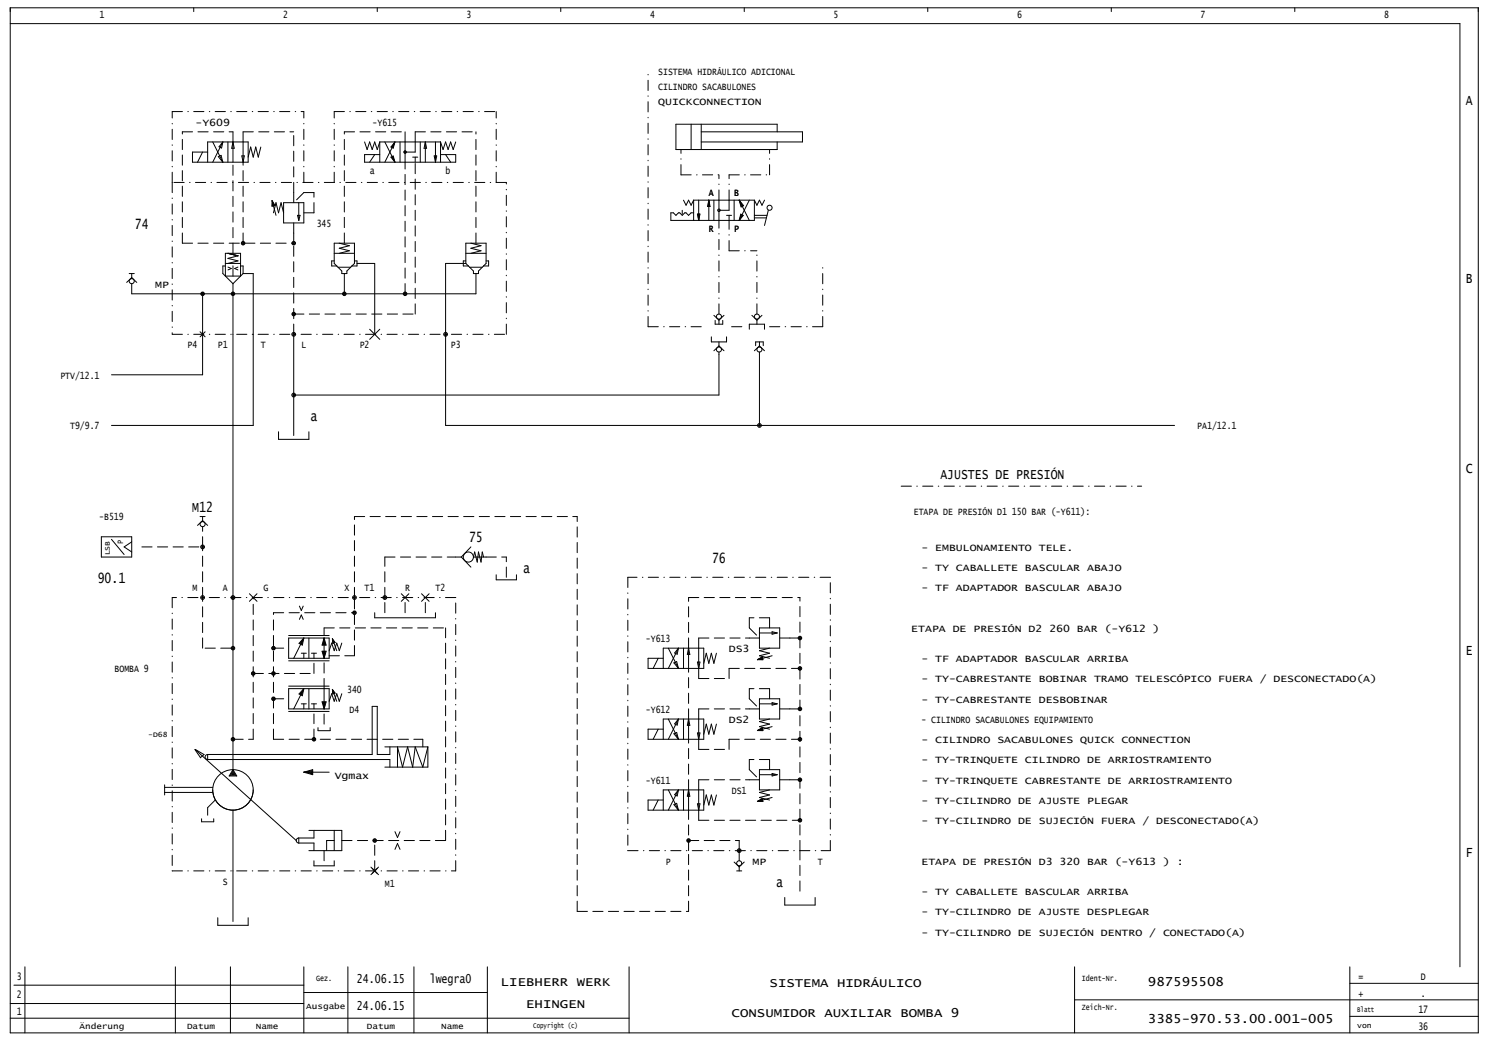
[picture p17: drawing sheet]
<svg xmlns="http://www.w3.org/2000/svg" width="582mm" height="406mm" viewBox="0 0 582 406" stroke-linecap="round" stroke-linejoin="round" font-family="sans-serif">
<defs><g id="words">
<g font-size="5.7">
<text x="573.3" y="40.9">A</text>
<text x="573.3" y="110.5">B</text>
<text x="573.3" y="185.2">C</text>
<text x="573.3" y="256.2">E</text>
<text x="573.3" y="335.2">F</text>
</g>
<g font-size="5.6">
<text x="52.8" y="89.4">74</text>
<text x="121.5" y="164.6">a</text>
<text x="367.8" y="187.4">AJUSTES DE PRESIÓN</text>
<text x="75.2" y="200.3">M12</text>
<text x="183.5" y="212.2">75</text>
<text x="278.5" y="220.1">76</text>
<text x="38.2" y="228">90.1</text>
<text x="204.6" y="224">a</text>
<text x="303.6" y="346.8">a</text>
</g>
<g font-size="4.9">
<text x="139.6" y="384.4">24.06.15</text>
<text x="168.1" y="384.4">lwegra0</text>
<text x="195.9" y="385.8">LIEBHERR WERK</text>
<text x="301" y="386.1">SISTEMA HIDRÁULICO</text>
<text x="449" y="385.8">987595508</text>
<text x="139.6" y="395.1">24.06.15</text>
<text x="205.8" y="394.4">EHINGEN</text>
<text x="286.2" y="397.6">CONSUMIDOR AUXILIAR BOMBA 9</text>
<text x="449" y="400.2">3385-970.53.00.001-005</text>
</g>
<g font-size="4.1">
<text x="6.6" y="383.3">3</text>
<text x="531.3" y="383.3">=</text>
<text x="555.7" y="383.3">D</text>
<text x="531.3" y="389.8">+</text>
<text x="555.7" y="389.8">.</text>
<text x="6.6" y="390.5">2</text>
<text x="6.6" y="397">1</text>
<text x="554.8" y="396.3">17</text>
<text x="554.8" y="402.7">36</text>
</g>
<g font-size="3.9">
<text x="38.9" y="7.1">1</text>
<text x="110.7" y="7.1">2</text>
<text x="182.5" y="7.1">3</text>
<text x="254.3" y="7.1">4</text>
<text x="326" y="7.1">5</text>
<text x="397.8" y="7.1">6</text>
<text x="469.6" y="7.1">7</text>
<text x="541.4" y="7.1">8</text>
<text x="257.4" y="29.3">SISTEMA HIDRÁULICO ADICIONAL</text>
<text x="257.4" y="35.2">CILINDRO SACABULONES</text>
<text x="257.4" y="41.1">QUICKCONNECTION</text>
<text x="76.5" y="49.1">-Y609</text>
<text x="145.7" y="49.1">-Y615</text>
<text x="144.6" y="67.9">a</text>
<text x="174.3" y="67.9">b</text>
<text x="277.3" y="76.9">A</text>
<text x="287.2" y="76.9">B</text>
<text x="123.9" y="88.7">345</text>
<text x="277.3" y="90.7">R</text>
<text x="287.2" y="90.7">P</text>
<text x="60.7" y="112.5">MP</text>
<text x="73.4" y="136.3">P4</text>
<text x="85.2" y="136.3">P1</text>
<text x="102" y="136.3">T</text>
<text x="117.9" y="136.3">L</text>
<text x="140.7" y="136.3">P2</text>
<text x="176.3" y="136.3">P3</text>
<text x="23.6" y="148.1">PTV/12.1</text>
<text x="27.4" y="167.9">T9/9.7</text>
<text x="468.3" y="167.9">PA1/12.1</text>
<text x="38.8" y="203.6">-B519</text>
<text x="357.4" y="201.6">ETAPA DE PRESIÓN D1 150 BAR (-Y611):</text>
<text x="360.4" y="215.5">- EMBULONAMIENTO TELE.</text>
<text x="360.4" y="223.4">- TY CABALLETE BASCULAR ABAJO</text>
<text x="75.3" y="231.3">M</text>
<text x="87.2" y="231.3">A</text>
<text x="103" y="231.3">G</text>
<text x="134.7" y="231.3">X</text>
<text x="142.6" y="231.3">T1</text>
<text x="158.4" y="231.3">R</text>
<text x="170.3" y="231.3">T2</text>
<text x="360.4" y="231.3">- TF ADAPTADOR BASCULAR ABAJO</text>
<text x="252.6" y="251.1">-Y613</text>
<text x="356.4" y="247.1">ETAPA DE PRESIÓN D2 260 BAR (-Y612 )</text>
<text x="285.1" y="255.1">DS3</text>
<text x="44.8" y="263">BOMBA 9</text>
<text x="360.4" y="259">- TF ADAPTADOR BASCULAR ARRIBA</text>
<text x="360.4" y="266.9">- TY-CABRESTANTE BOBINAR TRAMO TELESCÓPICO FUERA / DESCONECTADO(A)</text>
<text x="135.8" y="270.9">340</text>
<text x="360.4" y="274.9">- TY-CABRESTANTE DESBOBINAR</text>
<text x="136.7" y="278.8">D4</text>
<text x="252.6" y="278.8">-Y612</text>
<text x="285.1" y="282.8">DS2</text>
<text x="360.4" y="282.8">- CILINDRO SACABULONES EQUIPAMIENTO</text>
<text x="360.4" y="290.7">- CILINDRO SACABULONES QUICK CONNECTION</text>
<text x="360.4" y="298.6">- TY-TRINQUETE CILINDRO DE ARRIOSTRAMIENTO</text>
<text x="130.9" y="304.6">Vgmax</text>
<text x="252.6" y="306.5">-Y611</text>
<text x="286.2" y="310.5">DS1</text>
<text x="360.4" y="306.5">- TY-TRINQUETE CABRESTANTE DE ARRIOSTRAMIENTO</text>
<text x="360.4" y="314.5">- TY-CILINDRO DE AJUSTE PLEGAR</text>
<text x="360.4" y="322.4">- TY-CILINDRO DE SUJECIÓN FUERA / DESCONECTADO(A)</text>
<text x="260.4" y="338.2">P</text>
<text x="294.3" y="338.2">MP</text>
<text x="319.8" y="338.2">T</text>
<text x="360.4" y="338.2">ETAPA DE PRESIÓN D3 320 BAR (-Y613 ) :</text>
<text x="87.2" y="346.1">S</text>
<text x="150.5" y="347.1">M1</text>
<text x="360.4" y="350.1">- TY CABALLETE BASCULAR ARRIBA</text>
<text x="360.4" y="358">- TY-CILINDRO DE AJUSTE DESPLEGAR</text>
<text x="360.4" y="365.9">- TY-CILINDRO DE SUJECIÓN DENTRO / CONECTADO(A)</text>
</g>
<text font-size="3.4" x="48.2" y="212.7" transform="rotate(-90 48.2 212.7)">P</text>
<g font-size="3.2">
<text x="123.6" y="383.7">Gez.</text>
<text x="423.2" y="383.7">Ident-Nr.</text>
<text x="119.8" y="394.5">Ausgabe</text>
<text x="423.2" y="395.2">Zeich-Nr.</text>
<text x="31.1" y="402.4">Änderung</text>
<text x="73.1" y="402.4">Datum</text>
<text x="100.1" y="402.4">Name</text>
<text x="143.5" y="402.4">Datum</text>
<text x="172.6" y="402.4">Name</text>
</g>
<g font-size="2.9">
<text x="530.8" y="395.8">Blatt</text>
<text x="208.6" y="402.3">Copyright (c)</text>
<text x="530.8" y="402.3">von</text>
</g>
<g font-size="2.8">
<text x="42.9" y="217.3" transform="rotate(-90 42.9 217.3)">LSB</text>
<text x="58" y="288.3">-D68</text>
</g>
</g></defs>
<g fill="none" stroke="#000" stroke-width=".39">
<path d="M4 3.1h574.2v400.9h-574.2zM4 9.2h567v369M75.8 3.1v1.4M147.6 3.1v1.4M219.3 3.1v1.4M291.1 3.1v1.4M362.9 3.1v1.4M434.7 3.1v1.4M506.4 3.1v1.4M79.2 59.5l-1.9 3.9M81.2 59.5h-5.9v3.9h21.8v-7.9h-15.9v7.9M83.2 55.5l4 7.9"/>
<path d="M87.2 55.5l-4 7.9M87.2 55.5l-.5 2.4-1-.5zM89.1 55.5v7.9M91.1 55.5l.5 2.5h-1zM91.1 55.5v7.9M95.1 55.5v7.9M102 57.5l-1 4-1-4-1 4-.9-4-1 4M142.6 55.5l1 3 1-3 1 3 1-3 1 3 .9-3M148.5 55.5v7.9M148.5 55.5h23.8M150.5 55.5l4 7.9M154.2 56.1l-.9 1.3 .4 .2 .5-1.4"/>
<path d="M154.5 55.5l-4 7.9M154.5 55.5l-.7 2.4-.9-.4zM156.5 55.5v7.9M158.4 55.5v7.9M162.4 55.5v4h-4M164.4 55.5v7.9M166.4 55.5v7.9M166.4 55.5l.5 2.5h-1zM170.3 55.5v7.9M172.3 55.5l1 3 1-3 1 3 1-3 1 3 .9-3M172.3 55.5v7.9M270.3 48.6v9.9"/>
<path d="M274.3 51.6h39.6v3.9h-39.6M274.3 48.6v9.9M304 51.6v-3h-39.6v9.9h39.6v-3M85.4 61.3l1.1-.5 .7 2.6zM94.6 61h1l-.5 2.4zM106.4 78.5l1.1 1.9-1.1 .3zM106.4 78.5l1.5 5.7M106.4 78.5l.9 1.8-.8 .2 .1-1.4 .4 1.1-.4 .1 .1-.7M110.9 79.3h7.9v7.9h-7.9zM114.9 75.3v4M116.9 79.3v6.9M146.6 60.5l-2 2.9"/>
<path d="M148.5 60.5h-5.9v2.9h35.6v-2.9h-5.9M152.9 61.5l.9-.5 .7 2.4zM154 62.6l-.7-1 .4-.2 .5 1.3M161.4 61.5h2M162.4 61.5v1.9M169.8 61h1l-.5 2.4zM174.3 60.5l2 2.9M267.3 78.3l1 2 1-2 1 2 1-2M271.3 78.3v7.9M271.3 78.3h23.8M273.3 78.3v7.9M277.2 78.3v7.9"/>
<path d="M277.2 78.3l.3 2.5M277.2 78.3l.5 2.5h-1zM277.2 78.3l-.3 2.5M279.2 78.3v7.9M281.2 78.3v7.9M285.2 78.3v4h-4M287.1 78.3v7.9M289.1 78.3l1.8 2.1-1 .5zM289.1 78.3l1.5 2.2M289.1 78.3l1 2.5M289.1 78.3l4 7.9M293.1 78.3l-4 7.9"/>
<path d="M295.1 78.3v7.9h-32.7v-3h1l1 1 1-1h.5l.9 1 1-1h.5l1 1 1-1h1M295.1 78.3l1 2 .9-2 1 2 1-2M88.1 99.1h6v8.9h-6zM89.1 99.1l4 1-4 1 4 1-4 .9M107 83.2l.9-3.9 1 3.9 1-3.9 1 3.9M114.9 87.2v4M116.4 84.2h1l-.5 2zM130.7 95.1h7.9v7.9l-2.9 3v1h-2v-1l-3-3zM130.7 99.1h7.9M132.7 95.1l4 1-4 1 4 1-4 1M182.2 95.1h7.9v7.9l-2.9 3v1h-2v-1l-3-3zM182.2 99.1h7.9"/>
<path d="M184.2 95.1l3.9 1-3.9 1 3.9 1-3.9 1M266.8 82.3v1.4M272.8 83.7h1l-.5 2.5zM273 83.7l.3 2.5M273.1 83.7l.2 1.2 .2-1.2M273.6 83.7l-.3 2.5M277 80.8l.2-1.7 .2 1.7M284.2 84.2h2M285.2 84.2v2M289.7 83.8l1 .5-1.6 1.9zM289.9 83.9l-.8 2.3M290.4 84.2l-1.3 2"/>
<path d="M295.1 84.2h4.9M295.1 85.2h4.6M300.5 82.3l-1.5 5.9M49.5 110.5l2-1.9 2 1.9M50.5 107h2M51.5 107v2M79.2 114.9v31.7h-35.6M88.1 104h-.9v3l3.9 4M88.1 103h6M89.2 104.5l1.3 .5-1.3 .6M91.1 111v190M93.1 104.5l-1.3 .5 1.3 .6"/>
<path d="M94.1 104h1v3M95.1 107h3.9v59.4h-55.4M95.1 107l-4 4M130.7 102.1h-1v1.9h2M132.2 104.5h5M134.7 107v7.9M138.6 102.1h1v1.9h-1.9M139.6 103h7v27.8M182.2 102.1h-1v1.9h2M182.2 103h-7.9v63.4h285.1M183.7 104.5h4.9M186.2 107v7.9h-134.7v-3.9"/>
<path d="M190.1 102.1h1v1.9h-2M78.2 129.8l2 2M80.2 129.8l-2 2M114.9 130.8v39.6M144.6 128.8l3.9 3.9M148.5 128.8l-3.9 3.9M278.2 131.8v1.9h6v-1.9M279.2 123.3l2 1.9M279.7 125.3v1.5h3v-1.5M281.2 125.2v1.6M281.2 133.7v1.6M281.2 137.7v16.8h-166.3"/>
<path d="M281.2 135.3l-2 1.9M281.2 135.3l2 1.9M283.2 123.3l-2 1.9M293.1 128.8v-2h5.9v2M294.1 123.3l2 1.9M295.1 137.2l1.9-1.9 2 1.9M295.6 135.2v-1.5h2.9v1.5M296.1 125.2v1.6M297 133.7v2M297 137.7v28.7M298 123.3l-1.9 1.9M108.9 168.9v2.9h11.9v-2.9"/>
<path d="M39.6 210h11.9v7.9h-11.9zM43.6 211l4.9 5.9M51.5 211.9l-3 2 3 2M77.3 205.5l1.9-1.9 2 1.9M78.2 202h2M79.2 202v2M178.2 217.9h2.2M180.4 217.9l3.8 3.9M184.2 213.9l-3.8 4M189.1 217.9l-.5-2-.5 4-.9-4-.5 4-1-4-.5 2h4.9M97.6 232.2l2.9 3M100.5 232.2l-2.9 3"/>
<path d="M117.1 237.1l.7 1.7 .8-1.7M146.6 239.7v1.9h23.7v-1.9M157 232.2l2.9 3M159.9 232.2l-2.9 3M164.9 232.2l2.9 3M167.8 232.2l-2.9 3M194.1 224.8v2h7.9v-2M112.9 249.6h15.8v7.9h-15.8zM112.9 258.5h15.8M112.9 248.6h15.8M117.1 242.3l.7-1.7 .8 1.7M117.8 255.5h2"/>
<path d="M118.5 250.2l-1 1.3 .5 .3 .5-1.5M118.8 255.5v2M118.8 249.6l-3.9 7.9M118.8 249.6l-.6 2.7-1.2-.7zM120.8 249.6v7.9M121.8 255.5h2M122.8 255.5v2M126 254.7h1.6l-.8 2.8zM126.8 249.6v7.9M126.8 249.6l.8 2.7h-1.6zM126.8 249.6l-.5 2.6h1l-.5-1.8-.2 1.5h.5l-.3-.8M126.8 255.9l-.4-.8h.5l-.1 1.5-.6-1.7h1l-.4 2.6"/>
<path d="M130 249.9l1.7 4.6M130 249.9l1.1 1.4-1 .4zM130 249.9l.3 1.6 .6-.2-.7-.9 .2 .9 .3-.1-.3-.4M133.7 251.5l-1 3-1-3-1 3-1-3-1 3M257.4 257.5l-1.9 3.9M259.4 257.5h-5.9v3.9h21.8v-7.9h-15.9v7.9M261.4 253.5l4 7.9M263.6 259.3l1.1-.5 .7 2.6zM265.4 253.5l-4 7.9M265.4 253.5l-.5 2.4-1-.5zM267.3 253.5v7.9M269.3 253.5v7.9"/>
<path d="M269.3 253.5l.5 2.5h-1zM272.8 259h1l-.5 2.4zM273.3 253.5v7.9M280.2 255.5l-1 4-1-4-1 4-.9-4-1 4M293.1 249.6h3.9M296.2 258l1.9-1.1 .3 1.2zM297 245.6h8v7.9h-8zM297 247.6h7M297.4 257.7l.6 .1-.1-.3-1 .4h1.4l-.3-.7-1.8 .8M301 253.5l-4 1 4 1-4 1 4 1M302 247.1l2 .5-2 .5zM302 256.5l-5.8 1.5"/>
<path d="M305 249.6h3.9M112.9 269.4h15.8v7.9h-15.8zM112.9 268.4h15.8M112.9 278.3h15.8M117.8 275.3h2M118.5 270l-1 1.3 .5 .3 .5-1.5M118.8 275.3v2M118.8 269.4l-.6 2.7-1.2-.7zM118.8 269.4l-3.9 7.9M120.8 269.4v7.9M121.8 275.3h2M122.8 275.3v2"/>
<path d="M126 274.5h1.6l-.8 2.8zM126.8 269.4v7.9M126.8 275.7l-.4-.8h.5l-.1 1.5-.6-1.7h1l-.4 2.6M130 269.7l.3 1.6 .6-.2-.7-.9 .2 .9 .3-.1-.3-.4M130 269.7l1.1 1.4-1 .4zM130 269.7l1.7 4.6M133.7 271.3l-1 3-1-3-1 3-1-3-1 3M293.1 277.3h3.9M297 275.3h7M297 273.3h8v7.9h-8zM302 274.8l2 .5-2 .5zM305 277.3h3.9"/>
<path d="M76.3 293.2l2.1 3.2M76.3 293.1l39.6 35.7M76.4 293.1l3.3 2M79.8 295.1l-1.5 1.3M81.2 295.1a.99 .99 0 0 0-1 1 .99 .99 0 0 0 1 1M81.2 295.1v2M81.2 297.1h71.3v3M124.4 284.6v1.2h4.7v-1.2M150.5 292.1h16.9M152.5 292.1v3h-4.9v-18.8h-2v18.8h-64.4M167.4 292.1l-2 8-3-8-1 8-2-8-1.9 8-2-8v8M167.4 292.1v8h-16.9"/>
<path d="M257.4 285.2l-1.9 4M259.4 285.2h-5.9v4h21.8v-8h-15.9v8M261.4 281.2l4 8M263.6 287l1.1-.5 .7 2.7zM265.4 281.2l-4 8M265.4 281.2l-.5 2.4-1-.5zM267.3 281.2v8M269.3 281.2v8M269.3 281.2l.5 2.5h-1zM272.8 286.7h1l-.5 2.5zM273.3 281.2v8M280.2 283.2l-1 4-1-4-1 4-.9-4-1 4"/>
<path d="M296.2 285.7l1.9-1.1 .3 1.2zM297.4 285.4l.6 .1-.1-.3-1 .4h1.4l-.3-.7-1.8 .8M301 281.2l-4 1 4 1-4 1 4 1M302 284.2l-5.8 1.5M64.4 307v3.9M64.4 310h18.8M64.4 308h18.8M83.2 309a7.9 7.9 0 0 0 7.9 7.9 7.9 7.9 0 0 0 7.9-7.9M91.1 302.2l.5 .7h-.9zM91.1 301.6l1 1.6h-2zM91.1 301l1.5 2.5h-3zM91.1 316.9v43.5"/>
<path d="M118.8 302h9.9M118.8 302l3.3-.6v1.3l-2.2-.7 1.9-.2v.6l-1-.4M118.8 302l3.5-1v2zM257.4 312.9l-1.9 4M259.4 312.9h-5.9v4h21.8v-7.9h-15.9v7.9M261.4 309l4 7.9M263.6 314.7l1.1-.5 .7 2.7zM265.4 309l-4 7.9M265.4 309l-.5 2.3-1-.5zM267.3 309v7.9M269.3 309v7.9M269.3 309l.5 2.4h-1z"/>
<path d="M272.8 314.4h1l-.5 2.5zM273.3 309v7.9M280.2 310.9l-1 4-1-4-1 4-.9-4-1 4M293.1 305h3.9M296.2 313.5l1.9-1.1 .3 1.1zM297 301h8v8h-8zM297 303h7M297.4 313.2h.6l-.1-.3-1 .4 1.4 .1-.3-.8-1.8 .9M301 309l-4 1 4 .9-4 1 4 1M302 302.5l2 .5-2 .5zM302 311.9l-5.8 1.6M305 305h3.9"/>
<path d="M78.8 320.2v1.2h4.8v-1.2M116.9 327.8a.99 .99 0 0 0-1 1 .99 .99 0 0 0 1 1M116.9 329.8h5.9v2.9M116.9 327.8v2M120.8 324.8h12.9v7.9h-12.9M122.8 336.7v2h7.9v-2M122.8 324.8v3h-5.9M130.7 324.8v7.9M145.1 339.2l2.9 2.9M148 339.2l-2.9 2.9M154.5 332.2l1-2.3 1 2.3M154.5 325.3l1 2.3 1-2.3"/>
<path d="M287.1 337.2l2 1.9 2-1.9M289.1 338.7v1.9M85.2 359v2.9h11.9v-2.9M288.1 340.6h2M306.9 351v3h11.9v-3M9.7 378.2v25.8M68.6 378.2v25.8M90.1 378.2v25.8M118.8 378.2v25.8M136.1 378.2v25.8M161.9 378.2v25.8M190.6 378.2v25.8"/>
<path d="M246.1 378.2v25.8M420.3 378.2v25.8M528 378.2v25.8M4 398.3h242.1M4 392.5h114.8M5.4 385.3h113.4M118.8 388.2h71.8M420.3 391.1h157.9M528 397.5h50.2M528 384.6h50.2"/>
<circle cx="158.4" cy="59.5" r=".49"/>
<circle cx="158.4" cy="59.5" r=".35"/>
<circle cx="158.4" cy="59.5" r=".14"/>
<circle cx="95.1" cy="95.1" r=".5"/>
<circle cx="95.1" cy="95.1" r=".2"/>
<circle cx="95.1" cy="95.1" r=".69"/>
<circle cx="114.9" cy="95.1" r=".5"/>
<circle cx="114.9" cy="95.1" r=".2"/>
<circle cx="114.9" cy="95.1" r=".69"/>
<circle cx="281.2" cy="82.3" r=".5"/>
<circle cx="301" cy="81.3" r=".99"/>
<circle cx="51.5" cy="110" r=".99"/>
<circle cx="79.2" cy="114.9" r=".5"/>
<circle cx="79.2" cy="114.9" r=".69"/>
<circle cx="79.2" cy="114.9" r=".2"/>
<circle cx="91.1" cy="114.9" r=".69"/>
<circle cx="91.1" cy="114.9" r=".5"/>
<circle cx="91.1" cy="114.9" r=".2"/>
<circle cx="134.7" cy="114.9" r=".69"/>
<circle cx="134.7" cy="114.9" r=".5"/>
<circle cx="134.7" cy="114.9" r=".2"/>
<circle cx="158.4" cy="114.9" r=".5"/>
<circle cx="158.4" cy="114.9" r=".69"/>
<circle cx="158.4" cy="114.9" r=".2"/>
<circle cx="114.9" cy="122.8" r=".2"/>
<circle cx="114.9" cy="122.8" r=".5"/>
<circle cx="114.9" cy="130.8" r=".37"/>
<circle cx="114.9" cy="130.8" r=".74"/>
<circle cx="114.9" cy="122.8" r=".69"/>
<circle cx="174.3" cy="130.8" r=".37"/>
<circle cx="174.3" cy="130.8" r=".74"/>
<circle cx="281.2" cy="123.8" r=".99"/>
<circle cx="281.2" cy="136.7" r=".99"/>
<circle cx="296" cy="123.8" r=".99"/>
<circle cx="297" cy="136.7" r=".99"/>
<circle cx="114.9" cy="154.5" r=".37"/>
<circle cx="114.9" cy="154.5" r=".74"/>
<circle cx="297" cy="166.4" r=".74"/>
<circle cx="297" cy="166.4" r=".37"/>
<circle cx="79.2" cy="205" r=".99"/>
<circle cx="79.2" cy="213.9" r=".74"/>
<circle cx="79.2" cy="213.9" r=".37"/>
<circle cx="183.2" cy="217.9" r="1.98"/>
<circle cx="79.2" cy="233.7" r=".74"/>
<circle cx="79.2" cy="233.7" r=".37"/>
<circle cx="91.1" cy="233.7" r=".37"/>
<circle cx="91.1" cy="233.7" r=".74"/>
<circle cx="138.6" cy="239.7" r=".5"/>
<circle cx="138.6" cy="233.7" r=".74"/>
<circle cx="138.6" cy="233.7" r=".37"/>
<circle cx="138.6" cy="239.7" r=".69"/>
<circle cx="138.6" cy="239.7" r=".2"/>
<circle cx="150.5" cy="233.7" r=".37"/>
<circle cx="150.5" cy="233.7" r=".74"/>
<circle cx="91.1" cy="253.5" r=".69"/>
<circle cx="91.1" cy="253.5" r=".5"/>
<circle cx="91.1" cy="253.5" r=".2"/>
<circle cx="107" cy="253.5" r=".69"/>
<circle cx="107" cy="253.5" r=".5"/>
<circle cx="107" cy="253.5" r=".2"/>
<circle cx="312.9" cy="249.6" r=".69"/>
<circle cx="312.9" cy="249.6" r=".5"/>
<circle cx="312.9" cy="249.6" r=".2"/>
<circle cx="99" cy="263.4" r=".5"/>
<circle cx="99" cy="263.4" r=".69"/>
<circle cx="99" cy="263.4" r=".2"/>
<circle cx="107" cy="273.3" r=".69"/>
<circle cx="107" cy="263.4" r=".69"/>
<circle cx="107" cy="273.3" r=".5"/>
<circle cx="107" cy="263.4" r=".5"/>
<circle cx="107" cy="263.4" r=".2"/>
<circle cx="107" cy="273.3" r=".2"/>
<circle cx="312.9" cy="261.4" r=".69"/>
<circle cx="312.9" cy="261.4" r=".5"/>
<circle cx="312.9" cy="277.3" r=".5"/>
<circle cx="312.9" cy="277.3" r=".69"/>
<circle cx="312.9" cy="261.4" r=".2"/>
<circle cx="312.9" cy="277.3" r=".2"/>
<circle cx="91.1" cy="289.2" r=".69"/>
<circle cx="91.1" cy="289.2" r=".5"/>
<circle cx="91.1" cy="289.2" r=".2"/>
<circle cx="122.8" cy="289.2" r=".69"/>
<circle cx="122.8" cy="289.2" r=".5"/>
<circle cx="122.8" cy="289.2" r=".2"/>
<circle cx="312.9" cy="289.2" r=".69"/>
<circle cx="312.9" cy="289.2" r=".5"/>
<circle cx="312.9" cy="289.2" r=".2"/>
<circle cx="91.1" cy="309" r="7.9"/>
<circle cx="312.9" cy="305" r=".69"/>
<circle cx="312.9" cy="305" r=".5"/>
<circle cx="312.9" cy="305" r=".2"/>
<circle cx="146.6" cy="328.8" r=".69"/>
<circle cx="146.6" cy="328.8" r=".2"/>
<circle cx="146.6" cy="328.8" r=".5"/>
<circle cx="269.3" cy="328.8" r=".69"/>
<circle cx="269.3" cy="328.8" r=".5"/>
<circle cx="269.3" cy="328.8" r=".2"/>
<circle cx="289.1" cy="332.7" r=".74"/>
<circle cx="289.1" cy="337.7" r=".99"/>
<circle cx="289.1" cy="332.7" r=".37"/>
<circle cx="312.9" cy="320.8" r=".5"/>
<circle cx="312.9" cy="320.8" r=".69"/>
<circle cx="312.9" cy="320.8" r=".2"/>
</g>
<g fill="none" stroke="#000" stroke-width=".39" stroke-dasharray="4 2.1 .2 2.1">
<path d="M67.4 43.6h51.4M130.7 43.6h63.4M67.4 71.4v59.4M67.4 71.4v-27.8M118.8 71.4v-27.8M130.7 71.4v-27.8M194.1 71.4v-27.8M198 71.4h-130.6M266.4 68.4v-9.9M266.4 68.4h14.8M281.2 78.3v-9.9M285.2 78.3v-9.9"/>
<path d="M285.2 68.4h15.8M301 68.4v-9.9M285.2 98.1v-11.9M285.2 98.1h10.9M67.4 130.8h130.6M198 130.8v-59.4M253.5 127.8v-100M253.5 127.8h22.8M281.2 122.8v-36.6M286.2 127.8h4.9M296.1 122.8v-24.7M301 127.8h20.8"/>
<path d="M321.8 127.8v-24.8M352.5 190.2h94M67.4 233.7v106.9M178.2 233.7h-110.8M245.6 225.8v106.9M324.8 225.8h-79.2M245.6 332.7h79.2M324.8 332.7v-106.9M67.4 340.6h110.8M178.2 340.6v-106.9"/>
</g>
<g fill="none" stroke="#000" stroke-width=".39" stroke-dasharray="4 2.1">
<path d="M71.3 51.6h19.8M91.1 55.5v-3.9M95.1 55.5v-3.9M95.1 51.6h19.8M134.7 51.6h23.7M158.4 55.5v-3.9M162.4 55.5v-3.9M162.4 51.6h23.8M114.9 75.3v-23.7M118.8 75.3l-3.9 4M122.8 75.3h-4M71.3 95.1v-43.5"/>
<path d="M71.3 95.1h43.6M91.1 99.1v-35.7M95.1 95.1v-31.7M118.8 83.2h4M122.8 83.2v-7.9M134.7 95.1v-43.5M186.2 95.1v-43.5M91.1 108v-5M158.4 114.9v-51.5M114.9 130.8v-39.6M114.9 122.8h47.5M162.4 122.8v-59.4"/>
<path d="M55.5 213.9h23.7M79.2 213.9v-7.9M138.6 202h87.2M150.5 217.9h27.7M190.1 217.9h7.9M79.2 233.7v-19.8M107 239.7h31.6M138.6 233.7v-31.7M150.5 239.7v-6M150.5 233.7v-15.8M158.4 239.7v-6M166.4 239.7v-6"/>
<path d="M198 225.8v-7.9M269.3 233.7h43.6M79.2 253.5v-19.8M80.2 253.5h11.9M107 253.5h5.9M126.8 248.6v-3M126.8 245.6h47.5M128.7 256.5h9.9M138.6 256.5v-22.8M269.3 253.5v-19.8M273.3 253.5v-3.9M273.3 249.6h19.8"/>
<path d="M293.1 241.6v4M293.1 245.6l3.9 4M301 241.6h-7.9M301 245.6v-4M308.9 249.6h4M99 263.4h23.8M107 273.3h5.9M122.8 263.4v-4.9M126.8 269.4v-10.9M273.3 265.4v-4M273.3 277.3h19.8M273.3 265.4h11.9"/>
<path d="M285.2 265.4v-4M285.2 261.4h27.7M293.1 269.4v3.9M293.1 273.3l3.9 4M301 269.4h-7.9M301 273.3v-3.9M308.9 277.3h4M91.1 289.2h7.9M99 289.2v-55.5M107 289.2v-49.5M107 289.2h58.4M122.8 289.2v-9.9"/>
<path d="M126.8 283.2v-3.9M165.4 292.1v-2.9M269.3 281.2v-19.8M273.3 293.1v-3.9M273.3 281.2v-3.9M273.3 293.1h11.9M285.2 293.1v-3.9M285.2 289.2h27.7M293.1 297.1v3.9M301 297.1h-7.9M81.2 318.9v-3M81.2 315.9l3-3"/>
<path d="M269.3 309v-19.8M273.3 309v-4M273.3 305h19.8M293.1 301l3.9 4M301 301v-3.9M308.9 305h4M126.8 336.7v-4M127.8 332.7v-3.9M127.8 328.8h2.9M133.7 328.8h40.6M174.3 328.8v-83.2M269.3 332.7v-15.8"/>
<path d="M269.3 328.8h19.8M273.3 320.8v-3.9M273.3 320.8h39.6M289.1 336.7v-4M289.1 332.7v-3.9M312.9 332.7v-99M146.6 340.6v-11.8M225.8 356.5v-154.5M225.8 356.5h43.5M269.3 356.5v-23.8M312.9 348.6v-15.9"/>
</g>
<use href="#words"/>
</svg>
